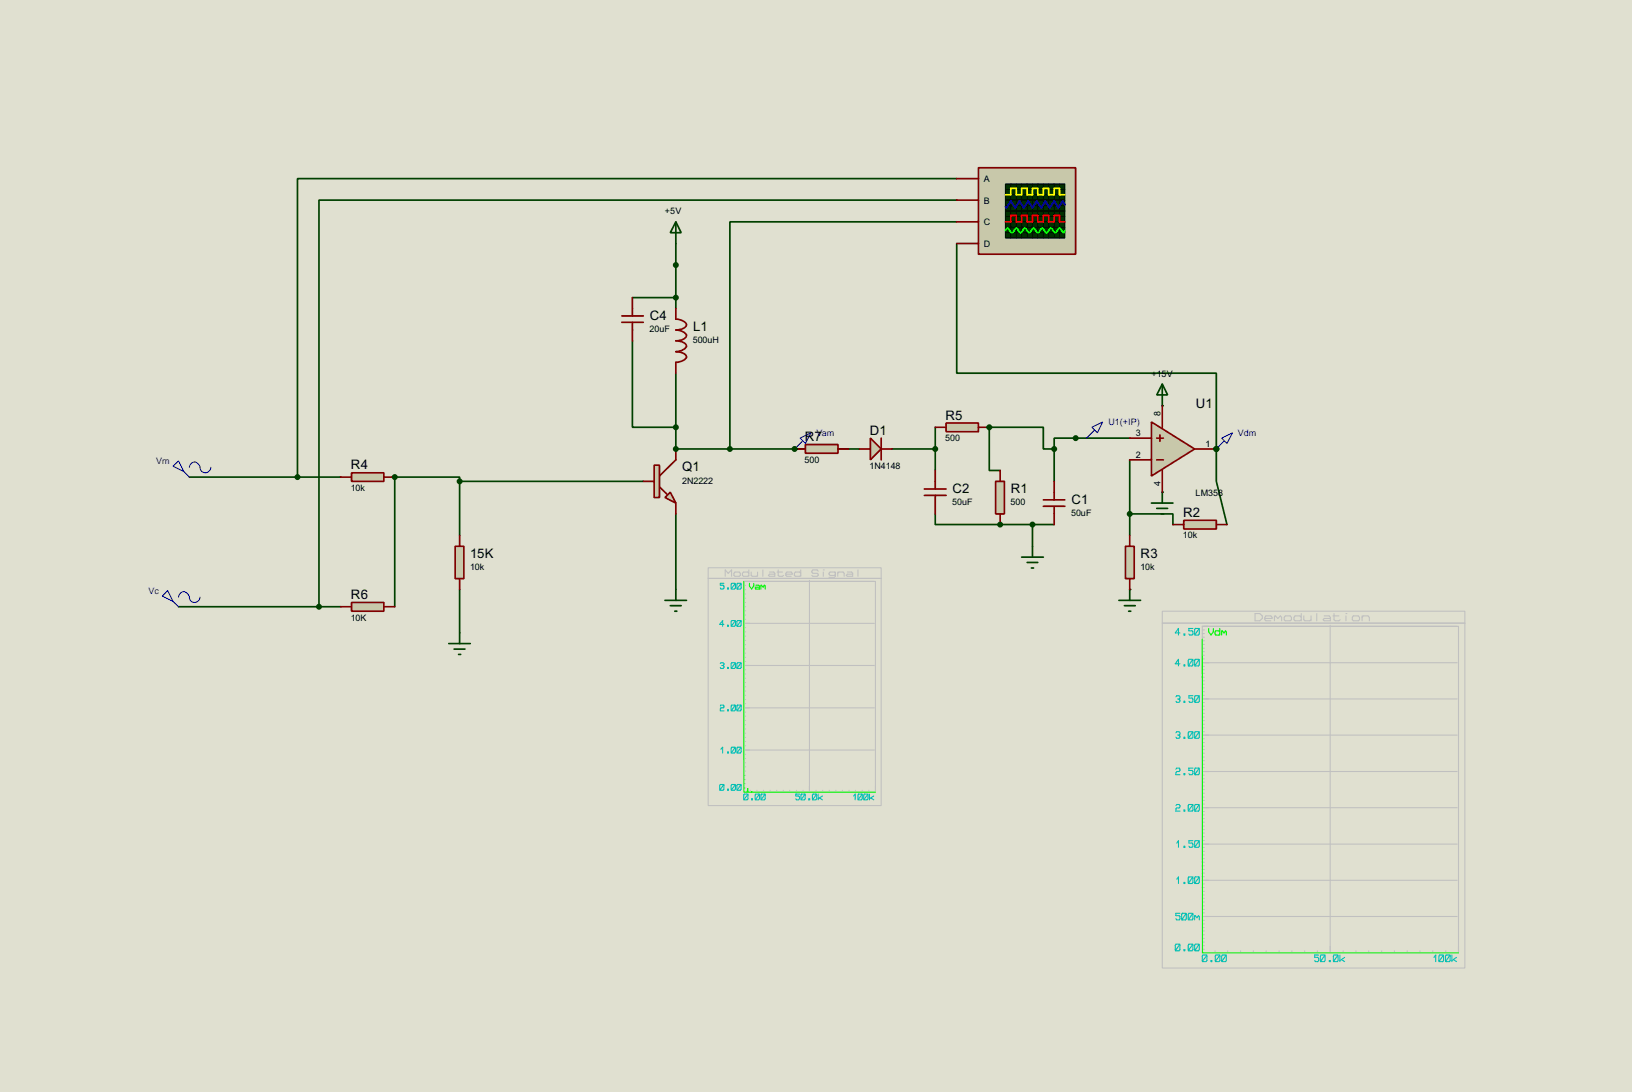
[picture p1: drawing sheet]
<svg xmlns="http://www.w3.org/2000/svg" width="383mm" height="256mm" viewBox="0 0 383 256" stroke-linecap="round" stroke-linejoin="round" font-family="sans-serif">
<defs><g id="words">
<g font-size="3.5">
<text x="152.7" y="75.1">C4</text>
<text x="162.9" y="77.6">L1</text>
<text x="281" y="95.8">U1</text>
<text x="222.2" y="98.6">R5</text>
<text x="189.1" y="103.6">R7</text>
<text x="204.4" y="102.1">D1</text>
<text x="82.5" y="110.2">R4</text>
<text x="160.3" y="110.7">Q1</text>
<text x="223.8" y="115.8">C2</text>
<text x="237.5" y="115.8">R1</text>
<text x="251.8" y="118.3">C1</text>
<text x="278" y="121.4">R2</text>
<text x="110.5" y="131">15K</text>
<text x="268" y="131">R3</text>
<text x="82.5" y="140.7">R6</text>
</g>
<g font-size="2.4">
<text x="231.2" y="42.7">A</text>
<text x="231.2" y="47.8">B</text>
<text x="156.3" y="50.4">+5V</text>
<text x="231.2" y="52.9">C</text>
<text x="231.2" y="58">D</text>
<text x="152.7" y="78.1">20uF</text>
<text x="162.8" y="80.6">500uH</text>
<text x="270.6" y="88.5">+15V</text>
<text x="272.7" y="97.8" transform="rotate(-90 272.7 97.8)">8</text>
<text x="222.1" y="103.6">500</text>
<text x="266.9" y="102.5">3</text>
<text x="266.9" y="107.6">2</text>
<text x="283.3" y="105.1">1</text>
<text x="160.3" y="113.6">2N2222</text>
<text x="189.1" y="108.7">500</text>
<text x="204.3" y="110.2">1N4148</text>
<text x="82.4" y="115.3">10k</text>
<text x="223.8" y="118.7">50uF</text>
<text x="237.5" y="118.7">500</text>
<text x="272.7" y="114.2" transform="rotate(-90 272.7 114.2)">4</text>
<text x="280.9" y="116.6">LM358</text>
<text x="251.7" y="121.2">50uF</text>
<text x="278" y="126.5">10k</text>
<text x="110.5" y="133.9">10k</text>
<text x="268" y="133.9">10k</text>
<text x="82.4" y="145.8">10K</text>
</g>
<g font-size="2.4" fill="#0000c0">
<text x="260.4" y="99.9">U1(+IP)</text>
<text x="191.8" y="102.5">Vam</text>
<text x="290.9" y="102.5">Vdm</text>
<text x="36.7" y="109.1">Vm</text>
<text x="34.9" y="139.5">Vc</text>
</g>
</g></defs>
<path d="M0 0h383.5v256.5h-383.5z" fill="#e0e0d0"/>
<path d="M44.5 112.1h35.6M42 142.5h38.1" fill="none" stroke="#004000" stroke-width=".4"/>
<circle cx="92.8" cy="112.1" r=".2" fill="#004000"/>
<path d="M158.8 57.2v5.1M108 113.1v-1h-15.2v30.4M108 113.1v12.7M108 113.1h43.2" fill="none" stroke="#004000" stroke-width=".4"/>
<circle cx="158.8" cy="105.5" r=".2" fill="#004000"/>
<path d="M224.8 42h-154.9v70.1M224.8 47h-149.8v95.5M224.8 52.1h-53.3v53.4h-12.7v-17.8M148.6 69.9h10.2M158.8 62.3v10.1M148.6 80.1v20.3h10.2M186.7 105.5h15.3M247.7 105.5v7.6M108 138.5v10.1M158.8 120.7v17.8M247.7 123.2h-5.1v5.1" fill="none" stroke="#004000" stroke-width=".4"/>
<circle cx="285.8" cy="105.5" r=".2" fill="#004000"/>
<path d="M224.8 57.2v30.5h61v17.8M235 123.2h7.6" fill="none" stroke="#004000" stroke-width=".4"/>
<circle cx="235" cy="123.2" r=".2" fill="#004000"/>
<path d="M209.6 105.5h10.2M219.8 100.4v10.1M232.5 100.4v10.1h2.5M219.8 120.7v2.5h15.2" fill="none" stroke="#004000" stroke-width=".4"/>
<circle cx="232.5" cy="100.4" r=".2" fill="#004000"/>
<path d="M232.5 100.4h12.7v5.1h2.5M285.8 105.5v7.6l2.5 10.1M275.6 123.2v-2.5h-10.1v5.1" fill="none" stroke="#004000" stroke-width=".4"/>
<circle cx="265.5" cy="138.5" r=".2" fill="#004000"/>
<path d="M255.3 102.9h10.2M265.5 108v12.7" fill="none" stroke="#004000" stroke-width=".4"/>
<g fill="#004000">
<circle cx="285.8" cy="105.5" r=".2"/>
<circle cx="273.1" cy="95.3" r=".2"/>
<circle cx="273.1" cy="115.6" r=".2"/>
</g>
<path d="M255.3 102.9h-7.6v2.6" fill="none" stroke="#004000" stroke-width=".4"/>
<circle cx="186.7" cy="105.5" r=".2" fill="#004000"/>
<path d="M171.5 105.5h15.2" fill="none" stroke="#004000" stroke-width=".4"/>
<g fill="#004000">
<circle cx="186.7" cy="105.5" r=".2"/>
<circle cx="285.8" cy="105.5" r=".2"/>
</g>
<path d="M82.6 111.1h7.6v2h-7.6z" fill="#c8c8aa" stroke="#800000" stroke-width=".4"/>
<path d="M80.1 112.1h2.5M90.2 112.1h2.6" fill="none" stroke="#800000" stroke-width=".4"/>
<path d="M82.6 141.5h7.6v2.1h-7.6z" fill="#c8c8aa" stroke="#800000" stroke-width=".4"/>
<path d="M80.1 142.5h2.5M90.2 142.5h2.6" fill="none" stroke="#800000" stroke-width=".4"/>
<path d="M40.7 109.5l1.3-1.2 1.2 2.5zM43.2 110.8l1.3 1.3M44.5 109.8a1.25 1.25 0 0 1 1.3-1.3 1.25 1.25 0 0 1 1.2 1.3 1.28 1.28 0 0 0 1.3 1.3 1.28 1.28 0 0 0 1.3-1.3M39.4 138.7l1.3 2.6-2.5-1.3zM40.7 141.3l1.3 1.2M42 140.3a1.28 1.28 0 0 1 1.2-1.4 1.28 1.28 0 0 1 1.3 1.4 1.25 1.25 0 0 0 1.3 1.2 1.25 1.25 0 0 0 1.2-1.2" fill="none" stroke="#0000c0" stroke-width=".23"/>
<g fill="#004000" stroke="#004000" stroke-width=".4">
<circle cx="69.9" cy="112.1" r=".5"/>
<circle cx="74.9" cy="142.5" r=".5"/>
<circle cx="92.7" cy="112.1" r=".5"/>
</g>
<path d="M107 128.3h2v7.6h-2z" fill="#c8c8aa" stroke="#800000" stroke-width=".4"/>
<path d="M108 125.8v2.5M108 135.9v2.6" fill="none" stroke="#800000" stroke-width=".4"/>
<path d="M158.8 52.1l1.3 2.6h-2.6zM158.8 52.1v5.1" fill="none" stroke="#004000" stroke-width=".4"/>
<path d="M156.3 116.9l1.2-1.3 1.3 2.6z" fill="#c8c8aa" stroke="#800000" stroke-width=".4"/>
<path d="M153.7 109.3h1.3v7.6h-1.3z" fill="#c8c8aa" stroke="#800000" stroke-width=".4"/>
<path d="M146.1 75.7h5.1M146.1 74.2h5.1M148.6 69.9v4.3M148.6 75.7v4.4M158.8 72.4v2.6a2.58 2.58 0 0 1 2.5 1.3 2.27 2.27 0 0 1-2.5 1.2 2.65 2.65 0 0 1 2.5 1.3 2.24 2.24 0 0 1-2.5 1.3h.6a2.01 2.01 0 0 1 1.9 1.2 2.66 2.66 0 0 1-2.5 1.3h.6a2.01 2.01 0 0 1 1.9 1.3 2.65 2.65 0 0 1-2.5 1.2v2.6M151.2 113.1h2.5M155 114.4l1.8 1.7M158.8 105.5v2.5l-3.8 3.8M158.8 118.2v2.5" fill="none" stroke="#800000" stroke-width=".4"/>
<g fill="#004000" stroke="#004000" stroke-width=".4">
<circle cx="108" cy="113.1" r=".5"/>
<circle cx="158.8" cy="62.3" r=".5"/>
<circle cx="158.8" cy="105.5" r=".5"/>
<circle cx="158.8" cy="69.9" r=".5"/>
<circle cx="158.8" cy="100.4" r=".5"/>
<circle cx="171.5" cy="105.5" r=".5"/>
</g>
<path d="M158.8 138.5v2.5M105.5 151.2h5M106.7 152.5h2.6M107.8 153.7h.5M108 148.6v2.6M156.3 141h5M157.5 142.3h2.6M158.6 143.6h.5" fill="none" stroke="#004000" stroke-width=".4"/>
<path d="M188 102.9l2.6-1.2-1.3 2.5zM188.5 103.7l-1.8 1.8" fill="none" stroke="#0000c0" stroke-width=".23"/>
<path d="M204.5 102.9l2.6 2.6-2.6 2.5z" fill="#c8c8aa" stroke="#800000" stroke-width=".4"/>
<path d="M202 105.5h2.5M207.1 102.9v5.1M207.1 105.5h2.5" fill="none" stroke="#800000" stroke-width=".4"/>
<path d="M234 113.1h2v7.6h-2z" fill="#c8c8aa" stroke="#800000" stroke-width=".4"/>
<path d="M235 110.5v2.6M245.2 118.9h5M245.2 117.4h5M247.7 113.1v4.3M247.7 118.9v4.3M235 120.7v2.5" fill="none" stroke="#800000" stroke-width=".4"/>
<path d="M273.1 90.2l1.3 2.6h-2.6zM273.1 90.2v5.1M240.1 130.9h5.1M241.4 132.1h2.5M242.4 133.4h.5M242.6 128.3v2.6M265.5 138.5v2.5M262.9 141h5.1M264.2 142.3h2.6M265.2 143.6h.5" fill="none" stroke="#004000" stroke-width=".4"/>
<g fill="#004000" stroke="#004000" stroke-width=".4">
<circle cx="242.6" cy="123.2" r=".5"/>
<circle cx="247.7" cy="105.5" r=".5"/>
</g>
<path d="M229.9 39.4h22.9v20.3h-22.9z" fill="#c8c8aa" stroke="#800000" stroke-width=".4"/>
<path d="M236.3 43.2h13.9v12.7h-13.9z" fill="#003000" stroke="#000" stroke-width=".25"/>
<g fill="none" stroke="#000" stroke-width=".23">
<path d="M236.3 47h13.9M236.3 44.5h13.9M236.3 45.8h13.9M236.3 48.3h13.9M236.3 50.9h13.9M236.3 52.1h13.9M236.3 53.4h13.9M236.3 54.7h13.9M236.3 49.6h13.9M237.5 43.2v12.7M238.8 43.2v12.7M240.1 43.2v12.7"/>
<path d="M241.4 43.2v12.7M242.6 43.2v12.7M243.9 43.2v12.7M245.2 43.2v12.7M246.4 43.2v12.7M247.7 43.2v12.7M249 43.2v12.7"/>
</g>
<path d="M236.3 45.8h1.2v-1.5h1.3v1.5h1.3v-1.5h1.3v1.5h1.2v-1.5h1.3v1.5h1.3v-1.5h1.2v1.5h1.3v-1.5h1.3v1.5h1.2" fill="none" stroke="#ff0" stroke-width=".4"/>
<path d="M236.3 52.1h1.2v-1.5h1.3v1.5h1.3v-1.5h1.3v1.5h1.2v-1.5h1.3v1.5h1.3v-1.5h1.2v1.5h1.3v-1.5h1.3v1.5h1.2" fill="none" stroke="#f00" stroke-width=".4"/>
<path d="M250.2 48.1l-.5-.8-1 1.5-1-1.5-1 1.5-1-1.5-1 1.5-1.1-1.5-1 1.5-1-1.5-1 1.5-1-1.5-1 1.5-1.1-1.5-1 1.5-.2-.2" fill="none" stroke="#00f" stroke-width=".4"/>
<path d="M236.3 54.2l.5-.6 .7 .9a.6 .6 0 0 0 .9-.5l.4-.4 1 1.1 1-1.1 1.1 1.1 1-1.1 .7 .9a.6 .6 0 0 0 .9-.5l.4-.4 .4 .4a.58 .58 0 0 0 .6 .7 .58 .58 0 0 0 .6-.7l.4-.4 1.1 1.1 1-1.1 1 1.1 .2-.5" fill="none" stroke="#0f0" stroke-width=".4"/>
<path d="M224.8 42h5.1M224.8 47h5.1M224.8 52.1h5.1M224.8 57.2h5.1M217.2 116.4h5.1M217.2 114.9h5.1M219.8 110.5v4.4M219.8 116.4v4.3" fill="none" stroke="#800000" stroke-width=".4"/>
<path d="M256.6 100.4l2.5-1.3-1.2 2.6zM257.1 101.1l-1.8 1.8M287.1 102.9l2.5-1.2-1.3 2.5zM287.6 103.7l-1.8 1.8" fill="none" stroke="#0000c0" stroke-width=".23"/>
<g fill="#004000" stroke="#004000" stroke-width=".4">
<circle cx="285.8" cy="105.5" r=".5"/>
<circle cx="235" cy="123.2" r=".5"/>
</g>
<g fill="none" stroke="#c0c0c0" stroke-width=".25">
<path d="M166.4 133.4h40.7v55.8h-40.7zM166.4 135.9h40.7M170.4 135.4v-1.5l.7 .8 .8-.8v1.5M172.7 134.4h1l.3 .3v.5l-.3 .2h-1l-.2-.2v-.5zM174.8 139.5h.4M174.8 138.5h.4M174.8 137.5h.4M176 134.7l-.3-.3h-1l-.2 .3v.5l.2 .2h1l.3-.2M176 133.9v1.5M176.5 134.4v.8l.3 .2h1l.2-.2M178 134.4v1M179.3 133.9v1.5"/>
<path d="M180.8 134.4h1l.3 .3v.7h-1.3l-.2-.2 .2-.3h1.3M182.6 134.4h1.3M182.9 133.9v1.3l.2 .2h.8l.2-.2M184.7 134.9h1.5l-.3-.5h-1l-.2 .3v.5l.2 .2h1M188.2 134.7l-.3-.3h-1l-.2 .3v.5l.2 .2h1l.3-.2M188.2 133.9v1.5M190.2 136.3v49.8M192.3 134.2l-.3-.3h-1l-.2 .3 .2 .5h1l.3 .2v.3l-.3 .2h-1l-.2-.2M193.5 133.9h.1M193.5 134.4v1M196.3 134.7l-.2-.3h-1l-.3 .3 .3 .5h1l.2-.3M196.3 134.4v1l-.2 .2h-1.3"/>
<path d="M196.9 134.7l.2-.3h1l.3 .3v.7M196.9 134.4v1M199.1 134.4h1l.3 .3v.7h-1.3l-.2-.2 .2-.3h1.3M201.6 133.9v1.5M174.8 159.3h.4M174.8 158.3h.4M174.8 157.3h.4M174.8 156.3h30.7M174.8 155.4h.4M174.8 154.4h.4M174.8 153.4h.4M174.8 152.4h.4"/>
<path d="M174.8 151.4h.4M174.8 150.4h.4M174.8 149.4h.4M174.8 148.4h.4M174.8 147.4h.4M174.8 146.4h30.7M174.8 145.5h.4M174.8 144.5h.4M174.8 143.5h.4M174.8 142.5h.4M174.8 141.5h.4M174.8 140.5h.4"/>
<path d="M174.8 179.2h.4M174.8 178.2h.4M174.8 177.2h.4M174.8 176.2h30.7M174.8 175.2h.4M174.8 174.2h.4M174.8 173.2h.4M174.8 172.2h.4M174.8 171.2h.4M174.8 170.2h.4M174.8 169.2h.4M174.8 168.2h.4"/>
<path d="M174.8 167.3h.4M174.8 166.3h30.7M174.8 165.3h.4M174.8 164.3h.4M174.8 163.3h.4M174.8 162.3h.4M174.8 161.3h.4M174.8 160.3h.4M174.8 185.1h.4M174.8 184.1h.4M174.8 183.1h.4M174.8 182.1h.4"/>
<path d="M174.8 181.1h.4M174.8 180.1h.4M176.3 185.6v.5M177.9 185.6v.5M179.4 185.6v.5M181 185.6v.5M182.5 185.6v.5M184.1 185.6v.5M185.6 185.6v.5M187.2 185.6v.5M188.7 185.6v.5M191.8 185.6v.5"/>
<path d="M193.3 185.6v.5M194.9 185.6v.5M196.4 185.6v.5M198 185.6v.5M199.5 185.6v.5M201 185.6v.5M202.6 185.6v.5M204.2 185.6v.5M205.5 186.1h-30.7v-49.5h30.9v49.5"/>
</g>
<g fill="none" stroke="#00c0c0" stroke-width=".25">
<path d="M170.1 137h-.8v.5h.6l.2 .2v.4l-.2 .3h-.5l-.1-.3M171 138.1h.2v.3h-.2zM172 137h.6l.2 .2v.9l-.2 .3h-.6l-.2-.3v-.9zM172.8 137l-1 1.4M173.3 137h.7l.2 .2v.9l-.2 .3h-.7l-.1-.3v-.9zM174.2 137l-1 1.4M169.3 155.9l.1-.2h.5l.2 .2-.2 .4M169.6 156.3h.3M169.9 156.3l.2 .3-.2 .4h-.5l-.1-.2M170.1 146.7h-1l.7-.9v1.3M171 146.9h.2v.2h-.2zM171 156.8h.2v.2h-.2z"/>
<path d="M172 145.8h.6l.2 .2v.9l-.2 .2h-.6l-.2-.2v-.9zM172 155.7h.6l.2 .2v.9l-.2 .2h-.6l-.2-.2v-.9zM172.8 155.7l-1 1.3M172.8 145.8l-1 1.3M173.3 145.8h.7l.2 .2v.9l-.2 .2h-.7l-.1-.2v-.9zM173.3 155.7h.7l.2 .2v.9l-.2 .2h-.7l-.1-.2v-.9zM174.2 155.7l-1 1.3M174.2 145.8l-1 1.3M169.3 165.8l.1-.2h.5l.2 .2-.2 .5h-.5l-.1 .2v.5h.8M169.4 176l.4-.5v1.4M171 166.7h.2v.3h-.2zM171 176.6h.2v.3h-.2z"/>
<path d="M172 165.6h.6l.2 .2v.9l-.2 .3h-.6l-.2-.3v-.9zM172 175.5h.6l.2 .2v.9l-.2 .3h-.6l-.2-.3v-.9zM172.8 175.5l-1 1.4M172.8 165.6l-1 1.4M173.3 165.6h.7l.2 .2v.9l-.2 .3h-.7l-.1-.3v-.9zM173.3 175.5h.7l.2 .2v.9l-.2 .3h-.7l-.1-.3v-.9zM174.2 175.5l-1 1.4M174.2 165.6l-1 1.4M169.3 184.3h.6l.2 .2v.9l-.2 .2h-.6l-.2-.2v-.9zM170.1 184.3l-1 1.3M171 185.4h.2v.2h-.2zM172 184.3h.6l.2 .2v.9l-.2 .2h-.6l-.2-.2v-.9z"/>
<path d="M172.8 184.3l-1 1.3M173.3 184.3h.7l.2 .2v.9l-.2 .2h-.7l-.1-.2v-.9zM174.2 184.3l-1 1.3M174.9 186.5h.7l.2 .2v.9l-.2 .3h-.7l-.1-.3v-.9zM175.8 186.5l-1 1.4M176.6 187.6h.2v.3h-.2zM177.6 186.5h.7l.2 .2v.9l-.2 .3h-.7l-.1-.3v-.9zM178.5 186.5l-1 1.4M179 186.5h.6l.2 .2v.9l-.2 .3h-.6l-.2-.3v-.9zM179.8 186.5l-1 1.4M187.9 186.5h-.9v.5h.7l.2 .2v.4l-.2 .3h-.5l-.2-.3M188.4 186.5h.6l.2 .2v.9l-.2 .3h-.6l-.2-.3v-.9z"/>
<path d="M189.2 186.5l-1 1.4M190.1 187.6h.2v.3h-.2zM191.1 186.5h.6l.2 .2v.9l-.2 .3h-.6l-.2-.3v-.9zM191.9 186.5l-1 1.4M192.3 186.5v1.4M192.6 187.4l.7 .5M193.3 187l-1 .6M200.6 187l.4-.5v1.4M201.8 186.5h.6l.2 .2v.9l-.2 .3h-.6l-.2-.3v-.9zM202.6 186.5l-1 1.4M203.1 186.5h.7l.2 .2v.9l-.2 .3h-.7l-.1-.3v-.9zM204 186.5l-1 1.4"/>
<path d="M204.3 186.5v1.4M204.6 187.4l.7 .5M205.3 187l-1 .6"/>
</g>
<path d="M174.8 136.6v49.5h.8l.1-1 .1 1h29.9M176.1 137v.7l.5 .7 .5-.7v-.7M177.6 137.5h.7l.2 .2v.7h-.9l-.1-.3 .1-.2h.9M178.8 137.5v.9M178.8 137.7l.2-.2 .3 .4 .3-.4 .2 .2v.7" fill="none" stroke="#0f0" stroke-width=".25"/>
<path d="M222.3 99.4h7.6v2h-7.6z" fill="#c8c8aa" stroke="#800000" stroke-width=".4"/>
<path d="M219.8 100.4h2.5M229.9 100.4h2.6" fill="none" stroke="#800000" stroke-width=".4"/>
<g fill="#004000" stroke="#004000" stroke-width=".4">
<circle cx="219.7" cy="105.5" r=".5"/>
<circle cx="232.4" cy="100.4" r=".5"/>
</g>
<path d="M278.2 122.2h7.6v2.1h-7.6z" fill="#c8c8aa" stroke="#800000" stroke-width=".4"/>
<path d="M275.6 123.2h2.6M285.8 123.2h2.5" fill="none" stroke="#800000" stroke-width=".4"/>
<circle cx="265.4" cy="120.7" r=".5" fill="#004000" stroke="#004000" stroke-width=".4"/>
<path d="M264.5 128.3h2v7.6h-2z" fill="#c8c8aa" stroke="#800000" stroke-width=".4"/>
<path d="M265.5 125.8v2.5M265.5 135.9v2.6" fill="none" stroke="#800000" stroke-width=".4"/>
<g fill="none" stroke="#c0c0c0" stroke-width=".25">
<path d="M273.1 143.6h71.1v83.8h-71.1zM273.1 146.4h71.1M282.5 159.9h.5M282.5 159.1h.5M282.5 158.2h.5M282.5 157.3h.5M282.5 156.5h.5M282.5 155.7h59.9M282.5 154.8h.5M282.5 153.9h.5M282.5 153.1h.5M282.5 152.3h.5"/>
<path d="M282.5 151.4h.5M282.5 150.5h.5M282.5 149.7h.5M282.5 148.8h.5M282.5 148h.5M294.9 144.1h1.1l.6 .6v.6l-.6 .5h-1.1zM297.2 145.3h1.7l-.3-.6h-1.1l-.3 .3v.6l.3 .2h1.1M299.5 144.7v1.1M299.5 145l.2-.3 .6 .6 .6-.6 .3 .3v.8M302 144.7h1.2l.3 .3v.6l-.3 .2h-1.2l-.2-.2v-.6zM305.8 145l-.3-.3h-1.2l-.2 .3v.6l.2 .2h1.2l.3-.2M305.8 144.1v1.7"/>
<path d="M306.4 144.7v.9l.2 .2h1.2l.3-.2M308.1 144.7v1.1M309.4 144.1v1.7M311.2 144.7h1.1l.3 .3v.8h-1.4l-.3-.2 .3-.3h1.4M312.6 146.9v76.9M313.2 144.7h1.4M313.5 144.1v1.5l.3 .2h.8l.3-.2M316.3 144.1h.1M316.3 144.7v1.1M318 144.7h1.2l.3 .3v.6l-.3 .2h-1.2l-.2-.2v-.6zM320.1 145l.2-.3h1.2l.3 .3v.8M320.1 144.7v1.1"/>
<path d="M282.5 179.5h.5M282.5 178.7h.5M282.5 177.8h.5M282.5 176.9h.5M282.5 176.1h.5M282.5 175.3h.5M282.5 174.4h.5M282.5 173.5h.5M282.5 172.7h59.9M282.5 171.9h.5M282.5 171h.5M282.5 170.1h.5"/>
<path d="M282.5 169.3h.5M282.5 168.4h.5M282.5 167.6h.5M282.5 166.7h.5M282.5 165.9h.5M282.5 165h.5M282.5 164.2h59.9M282.5 163.3h.5M282.5 162.5h.5M282.5 161.6h.5M282.5 160.7h.5M282.5 200h.5"/>
<path d="M282.5 199.1h.5M282.5 198.3h59.9M282.5 197.4h.5M282.5 196.5h.5M282.5 195.7h.5M282.5 194.9h.5M282.5 194h.5M282.5 193.1h.5M282.5 192.3h.5M282.5 191.4h.5M282.5 190.6h.5M282.5 189.7h59.9"/>
<path d="M282.5 188.9h.5M282.5 188h.5M282.5 187.2h.5M282.5 186.3h.5M282.5 185.5h.5M282.5 184.6h.5M282.5 183.7h.5M282.5 182.9h.5M282.5 182.1h.5M282.5 181.2h59.9M282.5 180.3h.5M282.5 219.6h.5"/>
<path d="M282.5 218.7h.5M282.5 217.9h.5M282.5 217h.5M282.5 216.2h.5M282.5 215.3h59.9M282.5 214.4h.5M282.5 213.6h.5M282.5 212.8h.5M282.5 211.9h.5M282.5 211h.5M282.5 210.2h.5M282.5 209.4h.5"/>
<path d="M282.5 208.5h.5M282.5 207.6h.5M282.5 206.8h59.9M282.5 205.9h.5M282.5 205.1h.5M282.5 204.2h.5M282.5 203.4h.5M282.5 202.5h.5M282.5 201.7h.5M282.5 200.8h.5M282.5 223h.5M282.5 222.1h.5"/>
<path d="M282.5 221.3h.5M282.5 220.4h.5M285.5 223.3v.5M288.5 223.3v.5M291.5 223.3v.5M294.5 223.3v.5M297.5 223.3v.5M300.6 223.3v.5M303.6 223.3v.5M306.6 223.3v.5M309.6 223.3v.5M315.6 223.3v.5"/>
<path d="M318.6 223.3v.5M321.6 223.3v.5M324.7 223.3v.5M327.7 223.3v.5M330.7 223.3v.5M333.7 223.3v.5M336.7 223.3v.5M339.7 223.3v.5M342.4 223.8h-59.9v-76.7h60.2v76.7"/>
</g>
<g fill="none" stroke="#00c0c0" stroke-width=".25">
<path d="M277.3 148.7h-1.1l.7-1.1v1.6M277.3 155.9h-1.1l.7-1v1.5M278.2 148.9h.2v.3h-.2zM278.2 156.2h.2v.2h-.2zM279.4 154.9h.7l.2 .2v1.1l-.2 .2h-.7l-.2-.2v-1.1zM280.3 147.6h-.9v.6h.7l.2 .2v.5l-.2 .3h-.5l-.2-.3M280.3 154.9l-1.1 1.5M280.9 147.6h.7l.2 .3v1l-.2 .3h-.7l-.2-.3v-1zM280.9 154.9h.7l.2 .2v1.1l-.2 .2h-.7l-.2-.2v-1.1zM281.8 154.9l-1.1 1.5M281.8 147.6l-1.1 1.6M276.3 163.7l.2-.3h.6l.2 .3-.2 .5"/>
<path d="M276.3 172.1l.2-.2h.6l.2 .2-.2 .6M276.7 172.7h.4M276.7 164.2h.4M277.1 164.2l.2 .3-.2 .5h-.6l-.2-.3M277.1 172.7l.2 .2-.2 .5h-.6l-.2-.2M278.2 164.7h.2v.3h-.2zM278.2 173.2h.2v.2h-.2zM279.4 171.9h.7l.2 .2v1.1l-.2 .2h-.7l-.2-.2v-1.1zM280.3 163.4h-.9v.6h.7l.2 .2v.5l-.2 .3h-.5l-.2-.3M280.3 171.9l-1.1 1.5M280.9 163.4h.7l.2 .3v1l-.2 .3h-.7l-.2-.3v-1zM280.9 171.9h.7l.2 .2v1.1l-.2 .2h-.7l-.2-.2v-1.1z"/>
<path d="M281.8 171.9l-1.1 1.5M281.8 163.4l-1.1 1.6M276.3 180.7l.2-.3h.6l.2 .3-.2 .5h-.6l-.2 .3v.5h1M276.3 189.2l.2-.2h.6l.2 .2-.2 .6h-.6l-.2 .2v.5h1M276.5 198l.4-.5v1.5M278.2 181.7h.2v.3h-.2zM278.2 190.3h.2v.2h-.2zM278.2 198.8h.2v.2h-.2zM279.4 189h.7l.2 .2v1.1l-.2 .2h-.7l-.2-.2v-1.1zM280.3 180.4h-.9v.6h.7l.2 .2v.5l-.2 .3h-.5l-.2-.3M280.3 197.5h-.9v.5h.7l.2 .3v.5l-.2 .2h-.5l-.2-.2M280.3 189l-1.1 1.5"/>
<path d="M280.9 180.4h.7l.2 .3v1l-.2 .3h-.7l-.2-.3v-1zM280.9 189h.7l.2 .2v1.1l-.2 .2h-.7l-.2-.2v-1.1zM280.9 197.5h.7l.2 .2v1.1l-.2 .2h-.7l-.2-.2v-1.1zM281.8 197.5l-1.1 1.5M281.8 189l-1.1 1.5M281.8 180.4l-1.1 1.6M276.5 206.5l.4-.5v1.5M277.3 214.5h-1v.6h.8l.2 .2v.5l-.2 .3h-.6l-.2-.3M277.8 214.5h.8l.2 .3v1l-.2 .3h-.8l-.1-.3v-1zM278.2 207.3h.2v.2h-.2zM278.8 214.5l-1.1 1.6M279.4 214.5h.7l.2 .3v1l-.2 .3h-.7l-.2-.3v-1z"/>
<path d="M279.4 206h.7l.2 .2v1.1l-.2 .2h-.7l-.2-.2v-1.1zM280.3 214.5l-1.1 1.6M280.3 206l-1.1 1.5M280.7 215.1v1M280.7 215.3l.2-.2 .4 .5 .3-.5 .2 .2v.8M280.9 206h.7l.2 .2v1.1l-.2 .2h-.7l-.2-.2v-1.1zM281.8 206l-1.1 1.5M276.3 221.8h.8l.2 .2v1.1l-.2 .2h-.8l-.1-.2v-1.1zM277.3 221.8l-1.1 1.5M278.2 223.1h.2v.2h-.2zM279.4 221.8h.7l.2 .2v1.1l-.2 .2h-.7l-.2-.2v-1.1zM280.3 221.8l-1.1 1.5"/>
<path d="M280.9 221.8h.7l.2 .2v1.1l-.2 .2h-.7l-.2-.2v-1.1zM281.8 221.8l-1.1 1.5M282.7 224.3h.7l.2 .3v1l-.2 .3h-.7l-.2-.3v-1zM283.6 224.3l-1.1 1.6M284.6 225.6h.2v.3h-.2zM285.7 224.3h.8l.2 .3v1l-.2 .3h-.8l-.1-.3v-1zM286.7 224.3l-1.1 1.6M287.2 224.3h.8l.2 .3v1l-.2 .3h-.8l-.1-.3v-1zM288.2 224.3l-1.1 1.6M309.9 224.3h-1v.6h.8l.2 .2v.5l-.2 .3h-.6l-.2-.3M310.4 224.3h.8l.2 .3v1l-.2 .3h-.8l-.1-.3v-1zM311.4 224.3l-1.1 1.6"/>
<path d="M312.4 225.6h.2v.3h-.2zM313.5 224.3h.7l.2 .3v1l-.2 .3h-.7l-.2-.3v-1zM314.4 224.3l-1.1 1.6M314.9 224.3v1.6M315.2 225.4l.8 .5M316 224.9l-1.1 .7M337 224.9l.4-.6v1.6M338.3 224.3h.7l.2 .3v1l-.2 .3h-.7l-.2-.3v-1zM339.2 224.3l-1.1 1.6M339.8 224.3h.8l.2 .3v1l-.2 .3h-.8l-.1-.3v-1zM340.8 224.3l-1.1 1.6M341.2 224.3v1.6"/>
<path d="M341.5 225.4l.8 .5M342.3 224.9l-1.1 .7"/>
</g>
<path d="M282.5 150.1l.1 73.7h60.1M284 147.6v.8l.6 .8 .5-.8v-.8M286.6 148.4l-.2-.2h-.7l-.2 .2 .2 .8h.7l.2-.3M286.6 147.6v1.6M287.1 148.2v1M287.1 148.4l.1-.2 .4 .5 .4-.5 .2 .2v.8" fill="none" stroke="#0f0" stroke-width=".25"/>
<path d="M270.6 118.2h5M271.8 119.4h2.6M273.1 115.6v2.6M272.9 120.7h.5" fill="none" stroke="#004000" stroke-width=".4"/>
<path d="M270.6 99.1l10.1 6.4-10.1 6.3z" fill="#c8c8aa" stroke="#800000" stroke-width=".4"/>
<path d="M273.1 95.3v5.1M265.5 108h5.1M265.5 102.9h5.1M271.8 108h1.6M271.8 102.9h1.6M272.6 102.2v1.5M273.1 110.5v5.1M280.7 105.5h5.1" fill="none" stroke="#800000" stroke-width=".4"/>
<circle cx="252.7" cy="102.9" r=".5" fill="#004000" stroke="#004000" stroke-width=".4"/>
<path d="M189.3 104.4h7.6v2.1h-7.6z" fill="#c8c8aa" stroke="#800000" stroke-width=".4"/>
<path d="M186.7 105.5h2.6M196.9 105.5h2.5" fill="none" stroke="#800000" stroke-width=".4"/>
<g fill="#004000" stroke="#004000" stroke-width=".4">
<circle cx="186.7" cy="105.5" r=".5"/>
<circle cx="285.8" cy="105.5" r=".5"/>
</g>
<use href="#words"/>
</svg>
